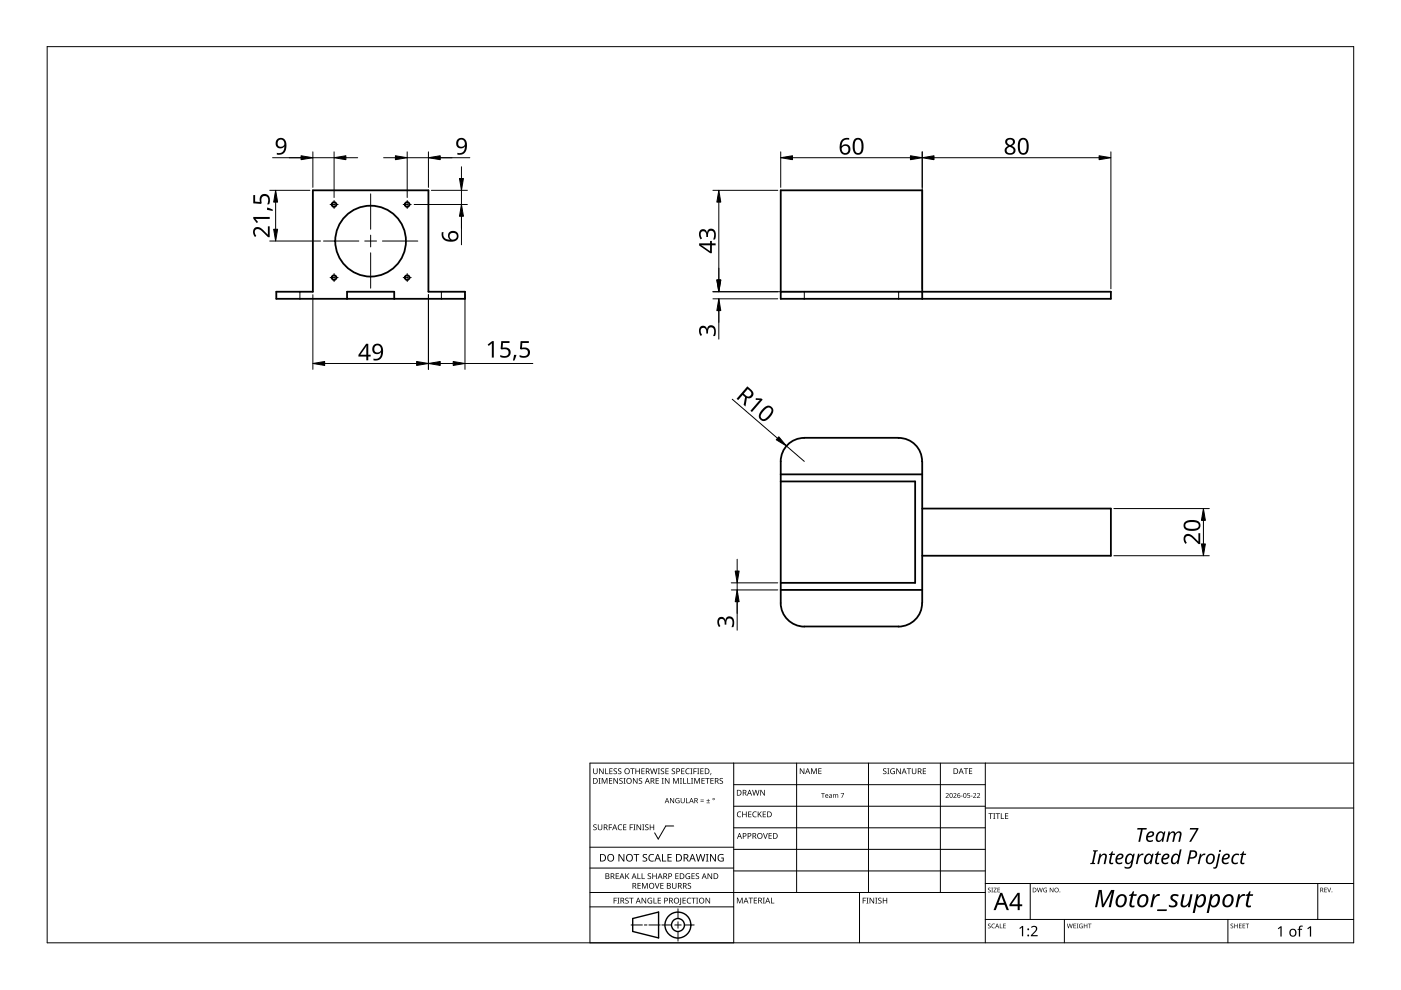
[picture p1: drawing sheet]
<svg xmlns="http://www.w3.org/2000/svg" width="297mm" height="210mm" viewBox="0 0 297 210" stroke-linecap="round" stroke-linejoin="round" font-family="sans-serif">
<path d="M63.6 61.9v1.5M93.6 61.9v1.5M170.5 61.9v1.5M190.5 61.9v1.5" fill="none" stroke="#000" stroke-width=".21"/>
<g fill="none" stroke="#000" stroke-width=".38">
<path d="M66.3 40.4h24.5v21.5h7.8v1.5h-40v-1.5h7.7zM73.6 63.4v-1.5h10v1.5M165.5 61.9h70v1.5h-70v-23h30v23M170.5 92.9a5 5 0 0 0-5 4.9v30.1a5 5 0 0 0 5 5l20-.1M190.5 92.9a4.9 4.9 0 0 1 5 4.9M190.5 92.8h-20M195.5 97.8v30M165.5 102.1h28.5v21.5h-28.5M165.5 100.6h30M195.5 107.8h40v10h-40M165.5 125.1h30M195.5 127.9a5 5 0 0 1-5 5"/>
<circle cx="70.8" cy="58.9" r=".5"/>
<circle cx="70.8" cy="43.4" r=".51"/>
<circle cx="78.6" cy="51.1" r="7.5"/>
<circle cx="86.3" cy="58.9" r=".5"/>
<circle cx="86.3" cy="43.4" r=".51"/>
</g>
<path d="M10 9.9h277v190h-277z" fill="none" stroke="#000" stroke-width=".21"/>
<g fill="none" stroke="#000" stroke-width=".21">
<path d="M125.1 179.6h30.5M142.8 175.1h-1.6l-1.6 2.8-.8-1.3M155.6 166.4h53.3M155.6 161.8v38.1h-30.5v-38.1h161.9M168.9 161.8v27.4M184.1 161.8v27.4M199.4 161.8v27.4M208.9 170.9h-53.3M208.9 175.5h-53.3M208.9 161.8v38.1M287 171.3h-78.1M125.1 192.3h30.5"/>
<path d="M125.1 189.2h83.8M133.8 196.1h2.4M136.6 196.1h.6M140 196.1h-2.4M140.3 196.1h2.1M143.1 196.1h1.3M143.7 195.4v1.4M143.7 197.5v2M143.7 192.7v2M147.2 196.1h-2.1M155.6 180.1h53.3M155.6 184h-30.5"/>
<path d="M182.2 189.2v10.7M208.9 184.7h-53.3M218.4 187.3v7.6M225.7 194.9v5M260.3 194.9v5M279.4 187.3v7.6M287 194.9h-78.1M287 187.3h-78.1"/>
</g>
<g fill="#000">
<path d="M125.8 174.9l.5-.1h.2l-.1 .2a.25 .25 0 0 0-.3-.1 .25 .25 0 0 0 0 .4 .42 .42 0 0 1 .4 .5 .42 .42 0 0 1-.7 .2v-.1a.27 .27 0 0 0 .5 0 .27 .27 0 0 0-.1-.4l-.4-.2zM125.8 162.9h.1v.8a.32 .32 0 0 0 .3 .3 .32 .32 0 0 0 .3-.3v-.8h.2v.8a.47 .47 0 0 1-.5 .4 .47 .47 0 0 1-.4-.4zM126.9 165h.4l-.1 .1v1l.1 .1h-.4l.1-.1v-1zM126.8 174.8h.1v.8a.32 .32 0 0 0 .3 .3 .32 .32 0 0 0 .3-.3v-.8h.2v.8a.47 .47 0 0 1-.5 .4 .47 .47 0 0 1-.4-.4zM127 162.9h.2l.6 1v-1h.2v1.2h-.2l-.7-1 .1 1h-.2zM127.6 165h.2l.4 1 .4-1h.2v1.2h-.2v-1.1l-.4 1.1h-.1l-.4-1.1v1.1h-.1zM128.3 162.9h.2v1.1h.5v.1h-.7zM129.1 174.8h.7v.1h-.6v.5h.5v.1h-.5v.5h-.1zM129.1 165h.7v.1h-.5v.4h.5v.1h-.5v.4h.5v.2h-.7zM129.2 162.9h.7v.1h-.5v.4h.4v.2h-.4v.4h.5v.1h-.7zM130.1 163l.5-.1 .2 .1v.1a.25 .25 0 0 0-.4-.1 .25 .25 0 0 0 0 .4 .42 .42 0 0 1 .4 .5 .42 .42 0 0 1-.7 .2v-.1a.27 .27 0 0 0 .5 0 .27 .27 0 0 0-.1-.4l-.4-.2zM130.1 165h.1l.7 1v-1h.1v1.2h-.2l-.6-1v1h-.1z"/>
<path d="M131.1 175l.5-.2 .3 .1-.1 .1a.49 .49 0 0 0-.7 .4 .49 .49 0 0 0 .8 .4 .57 .57 0 0 1-.8 0 .57 .57 0 0 1 0-.8zM131.1 163l.4-.1 .2 .1v.1a.25 .25 0 0 0-.4-.1 .25 .25 0 0 0 0 .4 .42 .42 0 0 1 .4 .5 .42 .42 0 0 1-.6 .2v-.1a.27 .27 0 0 0 .4 0 .27 .27 0 0 0-.1-.4l-.3-.2zM131.4 165.1l.4-.2 .2 .1v.1a.25 .25 0 0 0-.4-.1 .25 .25 0 0 0 0 .4l.4 .2v.4l-.4 .2-.3-.1 .1-.1a.27 .27 0 0 0 .4 .1 .27 .27 0 0 0-.1-.4l-.4-.3zM132.2 165h.4l-.1 .1v1l.1 .1h-.4l.1-.1v-1zM132.1 174.8h.7v.1h-.5v.4h.5v.1h-.5v.5h.5v.1h-.7zM133.5 174.8h.7v.1h-.5v.5h.5v.1h-.5v.5h-.2zM133.6 162.9h.9v.1h-.3v1.1h-.2v-1.1h-.4zM134.3 174.8h.4l-.1 .1v1l.1 .1h-.4l.1-.1v-1zM134.2 165h.2l.6 1v-1h.2v1.2h-.2l-.7-1v1h-.1zM134.7 162.9h.2v.5h.6v-.5h.2v1.2h-.2v-.5h-.6v.5h-.2zM135 174.8h.1l.7 1v-1h.1v1.2h-.2l-.6-1v1h-.1zM135.5 165.1l.4-.2 .2 .1v.1a.25 .25 0 0 0-.4-.1 .25 .25 0 0 0 0 .4l.4 .2v.4l-.4 .2-.3-.1 .1-.1a.27 .27 0 0 0 .4 .1 .27 .27 0 0 0-.1-.4l-.3-.3z"/>
<path d="M136.2 174.8h.4l-.1 .1v1l.1 .1h-.4l.1-.1v-1zM136 162.9h.7v.1h-.6v.4h.5v.2h-.5v.4h.6v.1h-.7zM136.8 174.9l.4-.1h.3l-.1 .2a.25 .25 0 0 0-.3-.1 .25 .25 0 0 0 0 .4 .42 .42 0 0 1 .4 .5 .42 .42 0 0 1-.7 .2v-.1a.27 .27 0 0 0 .5 0 .27 .27 0 0 0-.1-.4l-.4-.2zM137.8 174.8h.1v.5h.6v-.5h.2v1.2h-.2v-.6h-.6v.6h-.1zM137.8 162.9h.2l.3 1 .2-1h.2l.3 1 .2-1h.2l-.3 1.2h-.2l-.3-1-.3 1h-.1zM139 165h.7v.1h-.5v.4h.5v.1h-.5v.4h.5v.2h-.7zM139.5 162.9h.4l-.1 .1v1l.1 .1h-.4l.1-.1v-1zM140.3 165h.4l-.1 .1v1l.1 .1h-.4l.1-.1v-1zM140.1 163l.5-.1 .2 .1v.1a.25 .25 0 0 0-.4-.1 .25 .25 0 0 0 0 .4 .42 .42 0 0 1 .4 .5 .42 .42 0 0 1-.7 .2l.1-.1a.27 .27 0 0 0 .4 0 .27 .27 0 0 0-.1-.4l-.4-.2zM141.1 162.9h.7v.1h-.6v.4h.5v.2h-.5v.4h.6v.1h-.7zM141 165h.1l.7 1v-1h.1v1.2h-.1l-.7-1v1h-.1zM142.1 169.2h.1l.6 .9v-.9h.1v1.1h-.1l-.6-.9v.9h-.1z"/>
<path d="M142.5 163l.4-.1 .2 .1v.1a.25 .25 0 0 0-.4-.1 .25 .25 0 0 0 0 .4 .42 .42 0 0 1 .4 .5 .42 .42 0 0 1-.6 .2v-.1a.27 .27 0 0 0 .4 0 .27 .27 0 0 0-.1-.4l-.4-.2zM142.7 165h.2l.4 1 .4-1h.2v1.2h-.1v-1.1l-.4 1.1h-.2l-.4-1.1v1.1h-.1zM143.3 169.3l.5-.1 .3 .1-.1 .1a.45 .45 0 0 0-.7 .3 .45 .45 0 0 0 .6 .5v-.4h-.2v-.1h.4v.6a.6 .6 0 0 1-.8-.2 .6 .6 0 0 1 0-.8zM144.2 165h.4l-.2 .1v1l.2 .1h-.4l.1-.1v-1zM144.8 165h.2v1h.5v.2h-.7zM144.4 162.9h.7v.1h-.5v.4h.5v.2h-.5v.4h.5v.1h-.7zM144.3 169.2h.2v.7a.28 .28 0 0 0 .2 .3 .28 .28 0 0 0 .3-.3v-.7h.2v.7a.42 .42 0 0 1-.5 .4 .42 .42 0 0 1-.4-.4zM145.5 169.2h.1v1h.5v.1h-.6zM145.7 165h.2v1h.5v.2h-.7zM145.5 163.1l.3-.2 .4 .1v.1l-.3-.1a.49 .49 0 0 0-.4 .7 .49 .49 0 0 0 .7 .3 .57 .57 0 0 1-.8-.1 .57 .57 0 0 1 0-.8zM146.4 162.9h.4l-.1 .1v1l.1 .1h-.4l.1-.1v-1zM146.5 165h.5l-.2 .1v1l.2 .1h-.5l.2-.1v-1z"/>
<path d="M147 162.9h.7v.1h-.5v.5h.5v.1h-.5v.5h-.2zM147.2 165h.2l.4 1 .4-1h.2v1.2h-.2l.1-1.1-.5 1.1h-.1l-.4-1.1v1.1h-.1zM147.8 162.9h.5l-.2 .1v1l.2 .1h-.5l.2-.1v-1zM148.5 169.9h.7v.1h-.7zM148.5 169.5h.7v.2h-.7zM148.5 162.9h.7v.1h-.6v.4h.5v.2h-.5v.4h.6v.1h-.7zM148.7 165h.7v.1h-.5v.4h.5v.1h-.5v.4h.5v.2h-.7zM149.8 170.2h.7v.1h-.7zM149.5 165h.9v.1h-.3v1.1h-.2v-1.1h-.4zM150.1 169.4l.1 .3h.3l-.3 .1v.3l-.1-.3h-.3l.3-.1zM150.7 163.9h.1l-.2 .4zM150.6 165h.7v.1h-.5v.4h.5v.1h-.5v.4h.5v.2h-.7z"/>
<path d="M152.6 165.1l.4-.2 .3 .1-.1 .1a.25 .25 0 0 0-.4-.1 .25 .25 0 0 0 0 .4l.4 .2 .1 .4-.4 .2-.4-.1 .1-.1a.27 .27 0 0 0 .5 .1 .27 .27 0 0 0-.1-.4l-.4-.3zM156.4 172.2l.4-.2 .4 .1-.1 .1a.49 .49 0 0 0-.7 .5 .49 .49 0 0 0 .7 .4 .57 .57 0 0 1-.8 0 .57 .57 0 0 1 0-.8zM157.4 172.1h.1v.5h.7v-.5h.1v1.2h-.1v-.6h-.7v.6h-.1zM158.6 172.1h.7v.1h-.5v.4h.5v.1h-.5v.4h.5v.2h-.7zM159.7 172.2l.3-.2 .4 .1v.1h-.3a.49 .49 0 0 0-.4 .6 .49 .49 0 0 0 .7 .3 .57 .57 0 0 1-.8 0 .57 .57 0 0 1 0-.8zM159.5 167.5h.1l.3 1 .3-1h.1l.3 1 .3-1h.1l-.3 1.2h-.2l-.3-1.1-.2 1.1h-.2zM160.7 172.1h.1v.6l.5-.6h.2l-.5 .5 .5 .7h-.1l-.5-.6-.1 .6h-.1zM161.8 176.6h.1l.4 1.1 .3-1.1h.2l-.4 1.2h-.2zM161.2 167.5h.2l.6 1v-1h.2v1.2h-.2l-.7-1v1h-.1zM161.7 172.1h.7v.1h-.5v.4h.5v.1h-.5v.4h.5v.2h-.7zM163 176.6h.6v.2h-.5v.3h.5v.2h-.5v.4h.5v.1h-.6zM169.6 162.9h.2l.6 1v-1h.1v1.2h-.1l-.7-1v1h-.1z"/>
<path d="M172 162.9h.2l.4 1 .3-1h.3v1.2h-.2v-1l-.4 1h-.1l-.4-1.1v1.1h-.1zM173.5 162.9h.7v.1h-.5v.4h.4v.1h-.4v.5h.5v.1h-.7zM174.1 168.1h.8v.2h-.3l-.1 .9h-.1v-.9h-.3zM176.6 168.4l.6 .1a.28 .28 0 0 1 .3-.1 .28 .28 0 0 1 .2 .3v.5h-.1v-.5a.19 .19 0 0 0-.2-.2 .19 .19 0 0 0-.2 .2v.5h-.1v-.5a.19 .19 0 0 0-.2-.2 .19 .19 0 0 0-.2 .3v.4h-.1zM178.3 168.1h.6l-.4 1.1h-.1l.4-.9h-.5zM187.3 163l.4-.1 .2 .1v.1a.25 .25 0 0 0-.4-.1 .25 .25 0 0 0 0 .4 .42 .42 0 0 1 .4 .5 .42 .42 0 0 1-.6 .2v-.1a.27 .27 0 0 0 .4 0 .27 .27 0 0 0-.1-.4l-.3-.2zM188.1 162.9h.5l-.2 .1v1l.2 .1h-.5l.2-.1v-1zM188.9 163.1l.5-.2 .3 .1v.1a.5 .5 0 0 0-.8 .4 .5 .5 0 0 0 .7 .5v-.4h-.3v-.1h.4v.6a.66 .66 0 0 1-.8-.1 .66 .66 0 0 1 0-.9zM190 162.9h.2l.7 1-.1-1h.2v1.2h-.2l-.6-1v1h-.2zM192.3 162.9h.9v.1h-.4v1.1h-.2v-1.1h-.3zM193.3 162.9h.2v.8a.32 .32 0 0 0 .3 .3 .32 .32 0 0 0 .3-.3v-.8h.2v.8a.47 .47 0 0 1-.5 .4 .47 .47 0 0 1-.5-.4zM195.7 162.9h.6v.1h-.5v.4h.5v.2h-.5v.4h.5v.1h-.6z"/>
<path d="M200.5 168.3a.37 .37 0 0 1 .6 0 .37 .37 0 0 1-.2 .5l-.3 .3h.6v.1h-.7l.3-.4a.27 .27 0 0 0 .2-.4 .27 .27 0 0 0-.4-.1zM202.1 168.3a.37 .37 0 0 1 .6 0 .37 .37 0 0 1-.2 .5l-.2 .3h.5v.1h-.7l.3-.4a.27 .27 0 0 0 .3-.4 .27 .27 0 0 0-.5-.1zM203.7 168.7h.4v.1h-.4zM204.4 162.9h.9v.1h-.4v1.1h-.2v-1.1h-.3zM205.1 168.1h.5v.2h-.4v.3a.34 .34 0 0 1 .5 .1 .34 .34 0 0 1-.2 .5 .34 .34 0 0 1-.4-.2 .29 .29 0 0 0 .4 .1 .29 .29 0 0 0 0-.5 .29 .29 0 0 0-.4 0zM205.8 168.7h.4v.1h-.4zM205.4 162.9h.7v.1h-.5v.4h.5v.1h-.5v.5h.5v.1h-.7zM206.3 168.3a.37 .37 0 0 1 .6 0 .37 .37 0 0 1-.2 .5l-.2 .3h.5v.1h-.7l.3-.4a.27 .27 0 0 0 .3-.4 .27 .27 0 0 0-.5-.1zM207.1 168.3a.37 .37 0 0 1 .6 0 .37 .37 0 0 1-.2 .5l-.2 .3h.5v.1h-.7l.3-.4a.27 .27 0 0 0 .3-.4 .27 .27 0 0 0-.5-.1zM209.6 172.4h.9v.2h-.4v1h-.1v-1h-.4zM210.6 172.4h.4l-.1 .1v1l.1 .1h-.4l.1-.1v-1zM211.1 172.4h.9v.2h-.4v1h-.1v-1h-.4z"/>
<path d="M212.2 172.4h.2v1.1h.5v.1h-.7zM213.1 172.4h.7v.2h-.6v.3h.5v.2h-.5v.4h.6v.1h-.7zM241.2 175.6h1.9v.3h-.8l-.6 2.6h-.3l.5-2.6h-.8zM247.7 176.3h.3v.4l.5-.4h.4l.3 .4a.66 .66 0 0 1 .9-.4 .66 .66 0 0 1 .4 .8l-.3 1.4h-.4l.3-1.4a.41 .41 0 0 0-.2-.6 .41 .41 0 0 0-.5 .4l-.5 1.6h-.4l.3-1.4a.39 .39 0 0 0-.1-.6 .39 .39 0 0 0-.6 .3l-.5 1.7h-.3zM252.3 175.6h1.8l-1.6 2.9h-.4l1.6-2.6h-1.5zM130.1 190.3h.7v.2h-.5v.4h.4v.1h-.4v.6h-.2zM130.5 185.2h.7v.1h-.5v.4h.5v.1h-.5v.4h.5v.2h-.7zM130.9 190.3h.4l-.1 .2v.9l.1 .2h-.4l.1-.2v-.9zM131.1 181.1h.3l.8 1.3v-1.3h.2v1.6h-.3l-.8-1.4v1.4h-.2zM132.6 190.5l.4-.2 .3 .1-.1 .1a.25 .25 0 0 0-.4-.1 .25 .25 0 0 0 0 .4 .4 .4 0 0 1 .5 .3 .4 .4 0 0 1-.3 .5 .4 .4 0 0 1-.5-.2h.1a.27 .27 0 0 0 .5 .1 .27 .27 0 0 0-.1-.5l-.4-.2zM132.6 185.2h.1v.6l.6-.6h.1l-.4 .5 .5 .7h-.2l-.5-.6-.1 .6h-.1zM133.4 190.3h.9v.2h-.4v1.1h-.1v-1.1h-.4z"/>
<path d="M134.3 181.1h1.2v.2h-.5v1.4h-.2v-1.4h-.5zM135.2 185.2h.1v1h.5v.2h-.6zM135.2 187.2h.6v.1h-.5v.4h.5v.2h-.5v.4h.5v.1h-.6zM136 185.2h.2v1h.5v.2h-.7zM136.1 187.2h.2l.4 1 .4-1h.2v1.2h-.1v-1l-.4 1h-.2l-.4-1 .1 1h-.2zM136 190.3h.2l.7 1.1-.1-1.1h.2v1.3h-.2l-.6-1v1h-.2zM136.3 181.2l.4-.1h.5l-.2 .2a.33 .33 0 0 0-.5 .1 .33 .33 0 0 0 .4 .4 .49 .49 0 0 1 .3 .7 .49 .49 0 0 1-.8 .2l-.2-.1v-.2l.3 .1a.35 .35 0 0 0 .5-.2 .35 .35 0 0 0-.4-.4l-.3-.3zM137.4 190.5l.6-.2 .3 .1-.1 .1a.5 .5 0 0 0-.8 .4 .5 .5 0 0 0 .7 .5v-.3h-.3v-.2h.5v.6a.66 .66 0 0 1-.9-.1 .66 .66 0 0 1 0-.9zM137.4 185.3l.4-.2 .2 .1v.1a.25 .25 0 0 0-.4-.1 .25 .25 0 0 0 0 .4 .42 .42 0 0 1 .4 .6 .42 .42 0 0 1-.6 .2v-.2a.27 .27 0 0 0 .4 .1 .27 .27 0 0 0-.1-.4l-.3-.3zM137.7 181.3l.4-.2h.6l-.1 .2-.4-.1a.64 .64 0 0 0-.5 .9 .64 .64 0 0 0 .9 .3v.2a.83 .83 0 0 1-1-.3 .83 .83 0 0 1 .1-1zM138.6 190.3h.1v1.1h.5v.2h-.6zM138.8 187.2h.2l.3 1.1 .4-1.1h.1l-.4 1.2h-.1z"/>
<path d="M138.3 185.2h.2v.5h.6v-.5h.1v1.2h-.1v-.6h-.6v.6h-.2zM139.5 190.3h.6v.2h-.5v.4h.5v.1h-.5v.4h.5v.2h-.6zM140.4 181.1h.2v1.4h.7v.2h-.9zM140 187.2h.7v.1h-.5v.4h.5v.2h-.5v.4h.5v.1h-.7zM141.5 181.1h.9v.2h-.7v.4h.7v.2h-.7v.6h.7v.2h-.9zM142.5 187.2h.1v.8a.32 .32 0 0 0 .4 .3 .32 .32 0 0 0 .3-.3v-.8h.1v.8a.47 .47 0 0 1-.4 .4 .47 .47 0 0 1-.5-.4zM143.2 185.2h.7v.1h-.6v.4h.5v.1h-.5v.4h.6v.2h-.7zM144.2 190.3h.2v1.3l-.1 .2-.3 .1v-.2l.2-.1zM144.7 190.3h.7v.2h-.5v.4h.5v.1h-.5v.4h.5v.2h-.7zM145.5 185.3l.4-.2 .4 .1-.1 .1a.5 .5 0 0 0-.7 .4 .5 .5 0 0 0 .7 .5v-.3h-.3v-.2h.4v.6a.66 .66 0 0 1-.9-.1 .66 .66 0 0 1 .1-.9zM145.8 190.5l.3-.2 .4 .1v.1h-.3a.49 .49 0 0 0-.4 .6 .49 .49 0 0 0 .7 .3 .57 .57 0 0 1-.8 0 .57 .57 0 0 1 0-.8zM145.9 187.3l.4-.1 .2 .1v.1a.25 .25 0 0 0-.4-.1 .25 .25 0 0 0 0 .4l.4 .2v.3l-.4 .2h-.3l.1-.1a.27 .27 0 0 0 .4 0 .27 .27 0 0 0-.1-.4l-.4-.2z"/>
<path d="M146.6 190.3h.9v.2h-.4v1.1h-.1v-1.1h-.4zM146.6 185.2h.7v.1h-.5v.4h.5v.1h-.5v.4h.5v.2h-.7zM147.6 190.3h.4l-.1 .2v.9l.1 .2h-.4l.1-.2v-.9zM147.6 185.3l.4-.2 .2 .1v.1a.25 .25 0 0 0-.4-.1 .25 .25 0 0 0 0 .4 .42 .42 0 0 1 .4 .6 .42 .42 0 0 1-.7 .2l.1-.2a.27 .27 0 0 0 .4 .1 .27 .27 0 0 0-.1-.4l-.4-.3zM147.5 181.1h.2l.4 1.3 .3-1.3h.2l.4 1.3 .3-1.3h.2l-.4 1.6h-.2l-.4-1.4-.3 1.4h-.2zM149.7 181.1h.5l-.2 .1v1.3l.2 .2h-.5l.1-.2v-1.3zM149.6 190.3h.2l.6 1.1v-1.1h.2v1.3h-.2l-.7-1v1h-.1zM150 185.2h.2l.6 1v-1h.2v1.2h-.2l-.6-1v1h-.2zM150.5 181.1h.3l.8 1.3v-1.3h.2v1.6h-.2l-.9-1.4v1.4h-.2zM152.4 181.3l.7-.2h.3l-.1 .2a.65 .65 0 0 0-1 .5 .65 .65 0 0 0 .9 .7v-.5h-.3v-.2h.5v.8a.86 .86 0 0 1-1.1-.2 .86 .86 0 0 1 .1-1.1zM156.2 190.3h.3l.3 1 .4-1h.3v1.2h-.2v-1l-.4 1h-.1l-.4-1v1h-.2zM158.7 190.3h.9v.2h-.3v1h-.2v-1h-.4z"/>
<path d="M159.8 190.3h.7v.2h-.5v.3h.5v.2h-.5v.4h.5v.1h-.7zM161.7 190.3h.5l-.2 .2v.9l.2 .1h-.5l.2-.1v-.9zM163.5 190.3h.1v1.1h.6v.1h-.7zM182.9 190.3h.7v.2h-.5v.4h.5v.1h-.5v.6h-.2zM183.7 190.3h.4l-.1 .2v.9l.1 .2h-.4l.1-.2v-.9zM184.4 190.3h.1l.7 1v-1h.1v1.3h-.1l-.7-1v1h-.1zM185.6 190.3h.4l-.1 .2v.9l.1 .2h-.4l.1-.2v-.9zM186.2 190.5l.5-.2 .2 .1v.1a.25 .25 0 0 0-.4-.1 .25 .25 0 0 0 0 .4l.4 .2v.4l-.4 .2-.3-.1v-.1a.27 .27 0 0 0 .5 .1 .27 .27 0 0 0-.1-.5l-.4-.2zM187.2 190.3h.1v.6h.6v-.6h.2v1.3h-.2v-.6h-.6v.6h-.1zM209.5 188.3l.3-.1 .2 .2a.24 .24 0 0 0-.3-.1 .24 .24 0 0 0-.1 .3 .24 .24 0 0 0 .3 .1l.2 .2-.1 .2-.4 .1-.2-.2a.23 .23 0 0 0 .4 .2 .23 .23 0 0 0 0-.4l-.3-.2zM209.5 195.9l.3-.1 .2 .2a.24 .24 0 0 0-.3-.1 .24 .24 0 0 0-.1 .3 .24 .24 0 0 0 .3 .1 .31 .31 0 0 1 0 .5 .31 .31 0 0 1-.5-.1 .23 .23 0 0 0 .4 .1 .23 .23 0 0 0 0-.4l-.3-.2zM210.2 188.2h.3l-.1 .1 .1 .9h-.3l.1-.1z"/>
<path d="M210.3 196l.4-.2 .2 .1v.1a.39 .39 0 0 0-.6 .3 .39 .39 0 0 0 .6 .4 .46 .46 0 0 1-.7-.1 .46 .46 0 0 1 .1-.6zM210.7 188.2h.6l-.5 .9h.5v.1h-.7l.5-.9h-.4zM212 195.8h.1v.9l.4 .1h-.5zM211.5 188.2h.5l-.4 .1v.3h.4l-.4 .1v.4l.4 .1h-.5zM212.7 195.8h.5l-.4 .1v.3h.4l-.4 .2v.3l.4 .1h-.5zM216.1 196.8l.6-.5h.2v2.2h-.2v-1.9l-.4 .4zM218.6 196.5a.76 .76 0 0 1 1.2 0 .76 .76 0 0 1-.3 1.2l-.6 .6h1.1v.2h-1.4v-.2l.7-.8a.52 .52 0 0 0 .3-.8 .52 .52 0 0 0-.9 0zM219.8 188.2h.2l.2 .8 .2-.8h.1l.3 .8 .2-.8h.1l-.3 1h-.1l-.2-.8-.3 .8h-.1zM221.3 188.3h.7h-.1a.4 .4 0 0 0-.6 .4 .4 .4 0 0 0 .6 .4v-.3l-.2-.1h.3v.5a.53 .53 0 0 1-.7-.2 .53 .53 0 0 1 0-.7zM222.6 188.2h.1l.5 .8v-.8h.1v1h-.1l-.5-.8v.8h-.1zM226.2 195.8h.1l.2 .9 .3-.9h.1l.2 .9 .2-.9h.1l-.2 1h-.1l-.3-.8-.2 .8h-.1zM227.6 195.8h.5l-.4 .1v.3h.4l-.4 .2v.3l.4 .1h-.5z"/>
<path d="M228.3 195.8h.3l-.1 .1 .1 .9h-.3l.1-.1zM228.9 196l.7-.1-.2 .1a.4 .4 0 0 0-.5 .3 .4 .4 0 0 0 .5 .4v-.3l-.2-.1h.4v.5a.53 .53 0 0 1-.7-.1 .53 .53 0 0 1 0-.7zM229.8 195.8h.1v.4h.5v-.4h.1v1h-.1v-.4h-.5v.4h-.1zM230.7 195.8h.7l-.3 .1v.9h-.1v-.9zM231.8 180.3h1l-.1 .2-.3 .1-.5 2.3 .3 .1v.2h-1.1l.1-.2 .3-.1 .5-2.3-.3-.1zM232.9 188.7h.7l.4 3 1.6-3h.7l-.8 3.6h-.4l.7-3.2-1.8 3.2h-.4l-.4-3.2-.6 3.2h-.4zM233.1 181h.3v.4a.67 .67 0 0 1 .8-.4 .67 .67 0 0 1 .4 .9l-.2 1.3h-.4l.3-1.4a.4 .4 0 0 0-.2-.6 .4 .4 0 0 0-.6 .3l-.5 1.7h-.3zM235.1 181.1l.4-.1 .3-.5h.2l-.1 .5h.5v.3h-.6l-.3 1.2a.27 .27 0 0 0 0 .3 .27 .27 0 0 0 .2 .2l.3-.1a.41 .41 0 0 1-.6 .3l-.2-.4 .2-1.5h-.3zM239.4 189.7l.5-.2 .3-.5h.3l-.2 .6h.7l-.1 .3h-.6l-.4 1.5a.39 .39 0 0 0 .1 .6 .39 .39 0 0 0 .5 0v.3l-.2 .1a.66 .66 0 0 1-.7-.2 .66 .66 0 0 1-.1-.8l.3-1.5h-.4zM241.3 181h.3v.4l.4-.4h.5l-.1 .3-.5 .1-.3 .3-.4 1.5h-.4zM244.9 181.1l.3-.1 .3-.5h.2l-.1 .5h.5v.3h-.6l-.2 1.2a.27 .27 0 0 0-.1 .3 .27 .27 0 0 0 .3 .2l.3-.1a.41 .41 0 0 1-.7 .3l-.2-.4 .3-1.5h-.4zM244.5 189.6h.3v.5l.6-.5h.5l-.1 .4h-.4a1.37 1.37 0 0 0-.8 1.1l-.3 1.2h-.4z"/>
<path d="M248.4 189.8a1.49 1.49 0 0 1 1.5-.1l-.1 .4-.3-.1a.47 .47 0 0 0-.7-.1 .47 .47 0 0 0-.1 .7 .93 .93 0 0 1 .9 .7 .93 .93 0 0 1-.4 1l-.6 .1-.6-.1-.2-.1v-.4a.81 .81 0 0 0 1.4-.2l-.1-.3-.5-.3a.75 .75 0 0 1-.2-1.2zM250.7 189.6h.5l-.4 1.7a.5 .5 0 0 0 .2 .8 .5 .5 0 0 0 .7-.4l.4-.7 .3-1.4h.4l-.6 2.7h-.3v-.5a.84 .84 0 0 1-1.1 .6 .84 .84 0 0 1-.4-1.1zM254.4 181h.3v.4l.4-.4h.5l-.1 .3-.5 .1-.3 .3-.4 1.5h-.4zM258.3 181h.4l-.5 2.5a.67 .67 0 0 1-.7 .7l-.3-.1v-.3l.4 .1 .2-.2zM260.9 195.9l.4-.1 .1 .2a.24 .24 0 0 0-.3-.1 .24 .24 0 0 0-.1 .3 .24 .24 0 0 0 .4 .1 .31 .31 0 0 1 0 .5 .31 .31 0 0 1-.5-.1 .23 .23 0 0 0 .3 .1 .23 .23 0 0 0 .1-.4l-.4-.2zM261.5 181.3a1.12 1.12 0 0 1 1.3-.2l-.1 .3a.9 .9 0 0 0-1.2 .4 .9 .9 0 0 0 .3 1.1l.6-.1v.3l-.5 .1a1.08 1.08 0 0 1-.9-.8 1.08 1.08 0 0 1 .5-1.1zM261.7 195.8h.1v.4h.5v-.4h.1v1h-.1v-.4h-.5v.4h-.1zM262.7 195.8h.5l-.4 .1v.3h.4l-.4 .2v.3l.4 .1h-.5zM262.9 181.1l.4-.1 .3-.5h.2l-.1 .5h.5v.3h-.6l-.2 1.2a.32 .32 0 0 0 0 .4 .32 .32 0 0 0 .4 0 .41 .41 0 0 1-.6 .3l-.2-.4 .2-1.5h-.3zM262.5 189.6h.4v.5l.5-.5h.6l-.1 .4h-.5a1.37 1.37 0 0 0-.7 1.1l-.3 1.2h-.5zM263.5 195.8h.5l-.4 .1v.3h.4l-.4 .2v.3l.4 .1h-.5zM264.1 195.8h.7l-.3 .1v.9h-.1v-.9z"/>
<path d="M264.1 189.7l.5-.2 .3-.5h.3l-.2 .6h.7l-.1 .3h-.7l-.3 1.5a.39 .39 0 0 0 .1 .6 .39 .39 0 0 0 .5 0v.3l-.2 .1a.66 .66 0 0 1-.7-.2 .66 .66 0 0 1-.1-.8l.3-1.5h-.4zM270.9 196.9l.6-.5h.2v2.2h-.2v-1.9l-.4 .3zM275.5 196.4l.7-.1v.2h-.4l-.1 .2-.1 .2h.5v.2h-.5v1.5h-.2v-1.5h-.3l.3-.2zM277.2 196.9l.6-.5h.2v2.2h-.3v-1.9l-.4 .3zM280.8 188.2h.5l-.4 .1v.3h.4l-.4 .1v.4l.4 .1h-.5zM281.4 188.2h.1l.3 .8 .3-.8h.1l-.3 1h-.1z"/>
<path d="M125.8 165h.3a.54 .54 0 0 1 .6 .6 .56 .56 0 0 1-.6 .6h-.3zM125.9 165.1v.9h.2a.43 .43 0 0 0 .5-.4 .41 .41 0 0 0-.5-.5z"/>
<path d="M128 174.8h.3a.35 .35 0 0 1 .5 .2 .35 .35 0 0 1-.3 .5l.4 .5h-.2l-.3-.5h-.2v.5h-.2zM128.2 174.9v.5h.1a.23 .23 0 0 0 .3-.2 .23 .23 0 0 0-.3-.3z"/>
<path d="M130.3 174.8h.1l.5 1.2h-.2l-.1-.4h-.5l-.2 .4h-.1zM130.3 175l-.2 .5h.4z"/>
<path d="M132.3 163.5a.61 .61 0 0 1 1.2 0 .61 .61 0 0 1-1.2 0zM132.7 163.1l-.1 .4a.45 .45 0 0 0 .5 .4 .45 .45 0 0 0 .3-.5 .45 .45 0 0 0-.5-.4z"/>
<path d="M132.7 165.6a.61 .61 0 0 1 1.2 0 .61 .61 0 0 1-1.2 0zM133.1 165.2a.47 .47 0 0 0-.1 .7 .47 .47 0 0 0 .7-.1 .45 .45 0 0 0 0-.6 .45 .45 0 0 0-.6 0z"/>
<path d="M136.9 162.9h.4a.35 .35 0 0 1 .4 .3 .35 .35 0 0 1-.2 .4l.3 .5h-.2l-.3-.5h-.2v.5h-.2zM137.1 163v.5h.2a.23 .23 0 0 0 .3-.2 .23 .23 0 0 0-.3-.3z"/>
<path d="M137.2 165h.1l.5 1.2h-.2l-.1-.4h-.5l-.1 .4h-.2zM137.2 165.1l-.2 .6h.4z"/>
<path d="M138 165h.3a.35 .35 0 0 1 .4 .2 .35 .35 0 0 1-.2 .4l.3 .6h-.2l-.3-.5h-.2v.5h-.1zM138.1 165.1v.4h.2a.23 .23 0 0 0 .3-.2 .23 .23 0 0 0-.3-.2z"/>
<path d="M141.4 169.2h.1l.4 1.1h-.1l-.2-.3h-.4l-.1 .3h-.2zM141.4 169.3l-.2 .5h.4z"/>
<path d="M143.4 162.9h.3a.41 .41 0 0 1 .5 .5 .41 .41 0 0 1-.6 .3v.4h-.2zM143.6 163v.5a.29 .29 0 0 0 .4-.2 .29 .29 0 0 0-.4-.3z"/>
<path d="M146.5 169.2h.2l.4 1.1h-.2l-.1-.3h-.4l-.2 .3h-.1zM146.6 169.3l-.2 .5h.4z"/>
<path d="M147.2 169.2h.3a.31 .31 0 0 1 .4 .2 .31 .31 0 0 1-.2 .4l.3 .5h-.1l-.3-.5h-.2v.5h-.2zM147.4 169.3v.4h.1a.21 .21 0 0 0 .3-.2 .21 .21 0 0 0-.3-.2z"/>
<path d="M149.4 162.9h.4a.61 .61 0 0 1 .6 .6 .61 .61 0 0 1-.6 .6h-.4zM149.6 163v1h.2a.48 .48 0 0 0 .4-.5 .48 .48 0 0 0-.4-.5z"/>
<path d="M151.1 169.4a.24 .24 0 0 1 .4 0 .24 .24 0 0 1-.4 0zM151.2 169.4a.15 .15 0 0 0 .3 0 .15 .15 0 0 0-.3 0z"/>
<path d="M151.6 165h.3a.35 .35 0 0 1 .4 .2 .35 .35 0 0 1-.2 .4l.3 .6h-.1l-.3-.5h-.3v.5h-.1zM151.7 165.1v.4h.2a.23 .23 0 0 0 .3-.2 .23 .23 0 0 0-.3-.2z"/>
<path d="M156.7 176.6h.2l.4 1.2h-.1l-.2-.3h-.5l-.1 .3h-.2zM156.8 176.8l-.2 .5h.4z"/>
<path d="M156.2 167.5h.4a.61 .61 0 0 1 .6 .6 .61 .61 0 0 1-.6 .6h-.4zM156.4 167.6v1h.2a.49 .49 0 0 0 .4-.4 .49 .49 0 0 0-.3-.6z"/>
<path d="M157.5 167.5h.3a.35 .35 0 0 1 .4 .2 .35 .35 0 0 1-.2 .4l.3 .6h-.1l-.3-.5h-.3v.5h-.1zM157.6 167.6v.5h.2a.23 .23 0 0 0 .3-.3 .23 .23 0 0 0-.3-.2z"/>
<path d="M157.5 176.6h.3a.41 .41 0 0 1 .5 .5 .41 .41 0 0 1-.7 .3v.4h-.1zM157.6 176.8v.4a.29 .29 0 0 0 .5-.2 .29 .29 0 0 0-.5-.2z"/>
<path d="M158.5 176.6h.3a.41 .41 0 0 1 .5 .5 .41 .41 0 0 1-.6 .3v.4h-.2zM158.7 176.8v.4a.29 .29 0 0 0 .4-.2 .29 .29 0 0 0-.4-.2z"/>
<path d="M158.8 167.5h.2l.5 1.2h-.2l-.1-.4h-.5l-.2 .4h-.1zM158.9 167.6l-.2 .6h.4z"/>
<path d="M159.6 176.6h.3a.35 .35 0 0 1 .4 .3 .35 .35 0 0 1-.2 .4l.3 .5h-.2l-.3-.5h-.2v.5h-.1zM159.7 176.8v.4h.2a.23 .23 0 0 0 .3-.2 .23 .23 0 0 0-.3-.2z"/>
<path d="M160.4 177.2a.65 .65 0 0 1 1.3 0 .65 .65 0 0 1-1.3 0zM160.8 176.8l-.1 .4a.45 .45 0 0 0 .5 .4 .45 .45 0 0 0 .4-.5 .45 .45 0 0 0-.5-.4z"/>
<path d="M162.7 172.1h.3a.61 .61 0 0 1 .6 .6 .61 .61 0 0 1-.6 .6h-.3zM162.8 172.2v.9h.2a.48 .48 0 0 0 .5-.4 .48 .48 0 0 0-.5-.5z"/>
<path d="M163.9 176.6h.4a.61 .61 0 0 1 .6 .7 .61 .61 0 0 1-.7 .5h-.3zM164.1 176.8v.9h.1a.48 .48 0 0 0 .5-.4 .48 .48 0 0 0-.4-.5z"/>
<path d="M171.2 162.9h.1l.5 1.2h-.2l-.1-.4h-.5l-.1 .4h-.2zM171.2 163.1l-.1 .5h.3z"/>
<path d="M175.1 168.5h.4l.1 .3h-.5l.1 .2h.4v.1h-.5zM175.2 168.5l-.1 .2h.4l-.1-.2z"/>
<path d="M175.8 168.4l.5 .1 .1 .7-.1-.1a.26 .26 0 0 1-.4 .1 .26 .26 0 0 1-.1-.4 .26 .26 0 0 1 .3-.1h.2l-.1-.2zM175.9 168.9a.19 .19 0 0 0 .2 .2 .19 .19 0 0 0 .2-.3z"/>
<path d="M191.6 162.9h.2l.4 1.2h-.1l-.2-.4h-.4l-.2 .4h-.1zM191.7 163.1l-.2 .5h.4z"/>
<path d="M194.6 162.9h.3a.35 .35 0 0 1 .5 .2 .35 .35 0 0 1-.3 .5l.4 .5h-.2l-.3-.5h-.3v.5h-.1zM194.7 163v.5h.2a.23 .23 0 0 0 .3-.2 .23 .23 0 0 0-.3-.3z"/>
<path d="M201.4 168.2l.4-.1 .2 .3v.5l-.2 .3-.3-.1-.2-.2zM201.5 168.3l-.1 .2a.38 .38 0 0 0 .3 .5 .41 .41 0 0 0 .2-.4 .41 .41 0 0 0-.4-.3z"/>
<path d="M203.1 168.2l.4-.1-.3 .2-.1 .3a.35 .35 0 0 1 .5 .2 .35 .35 0 0 1-.4 .5 .35 .35 0 0 1-.2-.5zM203.1 168.9a.22 .22 0 0 0 .4 0 .22 .22 0 0 0-.4 0z"/>
<path d="M202.2 162.9h.3a.55 .55 0 0 1 .6 .6 .56 .56 0 0 1-.6 .6h-.3zM202.3 163v1h.2a.48 .48 0 0 0 .5-.5 .48 .48 0 0 0-.5-.5z"/>
<path d="M203.7 162.9h.2l.4 1.2h-.1l-.2-.4h-.5l-.1 .4h-.2zM203.8 163.1l-.2 .5h.4z"/>
<path d="M204.3 168.2l.4-.1 .2 .3v.5l-.2 .3-.3-.1-.1-.2zM204.4 168.3l-.1 .4a.26 .26 0 0 0 .3 .4 .26 .26 0 0 0 .2-.4l-.1-.4z"/>
<path d="M243.4 176.6a.67 .67 0 0 1 .9-.4 .67 .67 0 0 1 .3 .9l-.4 .3-.8 .1a.61 .61 0 0 0 .3 .7 .61 .61 0 0 0 .7-.1v.3a.96 .96 0 0 1-1.2-.1 .96 .96 0 0 1-.1-1.3zM243.7 176.7l-.3 .5a.66 .66 0 0 0 .9-.5l-.2-.2z"/>
<path d="M245.4 176.6l.7-.4 .6 .4 .1-.3h.3l-.5 2.2h-.3l.1-.4-.8 .4a.94 .94 0 0 1-.4-1.5zM245.8 176.7a.9 .9 0 0 0-.1 1.5 1.02 1.02 0 0 0 .5-1.6z"/>
<path d="M128.4 185.2h.3a.31 .31 0 0 1 .5 .1 .31 .31 0 0 1-.3 .4 .33 .33 0 0 1 .3 .4 .33 .33 0 0 1-.4 .3h-.4zM128.5 185.8v.4h.3a.23 .23 0 0 0 .3-.2 .23 .23 0 0 0-.3-.2zM128.5 185.3v.4h.2a.21 .21 0 0 0 .3-.2 .21 .21 0 0 0-.3-.2z"/>
<path d="M127.2 181.1h.5a.71 .71 0 0 1 .8 .8 .73 .73 0 0 1-.8 .8h-.5zM127.4 181.2v1.3h.2a.56 .56 0 0 0 .7-.6 .54 .54 0 0 0-.6-.7z"/>
<path d="M129.5 185.2h.3a.35 .35 0 0 1 .4 .2 .35 .35 0 0 1-.2 .4l.3 .6h-.1l-.3-.5h-.3v.5h-.1zM129.6 185.3v.4h.2a.23 .23 0 0 0 .3-.2 .23 .23 0 0 0-.3-.2z"/>
<path d="M128.9 181.3a.76 .76 0 0 1 1.1 .1 .76 .76 0 0 1-.1 1.1 .76 .76 0 0 1-1.1-.3v-.5zM129.1 181.4a.62 .62 0 0 0-.1 .8 .62 .62 0 0 0 .8 .2l.1-.1a.61 .61 0 0 0 0-.8 .61 .61 0 0 0-.8-.1z"/>
<path d="M131.6 190.3h.3a.35 .35 0 0 1 .4 .3 .35 .35 0 0 1-.2 .4l.3 .6h-.1l-.3-.5h-.3v.5h-.1zM131.7 190.5v.4h.2a.23 .23 0 0 0 .3-.2 .23 .23 0 0 0-.3-.2z"/>
<path d="M131.8 185.2h.1l.5 1.2h-.2l-.1-.4h-.5l-.1 .4h-.2zM131.9 185.3l-.2 .6h.4z"/>
<path d="M132.9 181.3a.76 .76 0 0 1 1.1 .1 .76 .76 0 0 1-.1 1.1 .76 .76 0 0 1-1.1-.3l-.1-.5zM133.1 181.4a.62 .62 0 0 0-.2 .8 .62 .62 0 0 0 .9 .2l.1-.1a.61 .61 0 0 0 0-.8 .61 .61 0 0 0-.8-.1z"/>
<path d="M134.1 187.2h.3a.35 .35 0 0 1 .5 .2 .35 .35 0 0 1-.3 .5l.4 .5h-.2l-.3-.5h-.2v.5h-.2zM134.3 187.3v.5h.1a.23 .23 0 0 0 .3-.2 .23 .23 0 0 0-.3-.3z"/>
<path d="M134.4 185.2h.1l.5 1.2h-.2l-.1-.4h-.5l-.1 .4h-.2zM134.4 185.3l-.2 .6h.4z"/>
<path d="M135.3 190.3h.1l.5 1.3h-.2l-.1-.4h-.5l-.2 .4h-.1zM135.3 190.5l-.2 .5h.4z"/>
<path d="M137.5 187.8a.61 .61 0 0 1 1.2 0 .61 .61 0 0 1-1.2 0zM137.9 187.4a.47 .47 0 0 0-.1 .7 .47 .47 0 0 0 .7 0v-.1a.45 .45 0 0 0 0-.5 .45 .45 0 0 0-.6-.1z"/>
<path d="M139.4 181.1h.1l.6 1.6h-.2l-.1-.5h-.7l-.2 .5h-.2zM139.4 181.3l-.2 .7h.5z"/>
<path d="M139.9 185.2h.1l.5 1.2h-.2l-.1-.4h-.5l-.1 .4h-.2zM139.9 185.3l-.1 .6h.3z"/>
<path d="M140.7 185.2h.3a.35 .35 0 0 1 .4 .2 .35 .35 0 0 1-.2 .4l.3 .6h-.2l-.2-.5h-.3v.5h-.1zM140.8 185.3v.4h.2a.23 .23 0 0 0 .3-.2 .23 .23 0 0 0-.3-.2z"/>
<path d="M141.4 187.2h.3a.31 .31 0 0 1 .5 .2 .31 .31 0 0 1-.2 .4 .33 .33 0 0 1 .2 .4 .33 .33 0 0 1-.4 .2h-.4zM141.5 187.9v.4h.3a.23 .23 0 0 0 .3-.2 .23 .23 0 0 0-.3-.2zM141.5 187.3v.4h.3a.21 .21 0 0 0 .2-.2 .21 .21 0 0 0-.3-.2z"/>
<path d="M140.8 190.3h.4a.41 .41 0 0 1 .4 .5 .41 .41 0 0 1-.6 .3v.5h-.2zM141 190.5v.5a.29 .29 0 0 0 .5-.3 .29 .29 0 0 0-.5-.2z"/>
<path d="M141.9 190.3h.3a.35 .35 0 0 1 .4 .3 .35 .35 0 0 1-.2 .4l.3 .6h-.1l-.3-.5h-.3v.5h-.1zM142 190.5v.4h.2a.23 .23 0 0 0 .3-.2 .23 .23 0 0 0-.3-.2z"/>
<path d="M141.7 185.2h.3a.41 .41 0 0 1 .5 .5 .41 .41 0 0 1-.6 .2v.5h-.2zM141.9 185.3v.5a.29 .29 0 0 0 .4-.3 .29 .29 0 0 0-.4-.2z"/>
<path d="M143.7 187.2h.4a.35 .35 0 0 1 .4 .2 .35 .35 0 0 1-.2 .5l.3 .5h-.2l-.3-.5h-.2v.5h-.2zM143.9 187.3v.5h.2a.23 .23 0 0 0 .3-.2 .23 .23 0 0 0-.3-.3z"/>
<path d="M142.8 191a.61 .61 0 0 1 1.2 0 .61 .61 0 0 1-1.2 0zM143.2 190.6a.47 .47 0 0 0-.1 .7 .47 .47 0 0 0 .7-.1 .45 .45 0 0 0-.1-.6 .45 .45 0 0 0-.5 0z"/>
<path d="M143.3 181.1h.5a.71 .71 0 0 1 .8 .8 .73 .73 0 0 1-.8 .8h-.5zM143.5 181.2v1.3h.2a.56 .56 0 0 0 .7-.6 .54 .54 0 0 0-.6-.7z"/>
<path d="M144.8 187.2h.3a.35 .35 0 0 1 .5 .2 .35 .35 0 0 1-.3 .5l.4 .5h-.2l-.3-.5h-.2v.5h-.2zM145 187.3v.5h.1a.23 .23 0 0 0 .3-.2 .23 .23 0 0 0-.3-.3z"/>
<path d="M144.1 185.2h.4a.61 .61 0 0 1 .6 .6 .61 .61 0 0 1-.6 .6h-.4zM144.3 185.3v.9h.1a.48 .48 0 0 0 .5-.4 .48 .48 0 0 0-.4-.5z"/>
<path d="M144.9 181.1h.5a.45 .45 0 0 1 .5 .3 .45 .45 0 0 1-.3 .6l.5 .7h-.3l-.3-.7h-.4v.7h-.2zM145.1 181.3v.5h.3a.3 .3 0 0 0 .3-.3 .3 .3 0 0 0-.3-.2z"/>
<path d="M146.7 181.1h.2l.6 1.6h-.2l-.2-.5h-.6l-.2 .5h-.2zM146.8 181.3l-.2 .7h.5z"/>
<path d="M148.1 191a.61 .61 0 0 1 1.2 0 .61 .61 0 0 1-1.2 0zM148.4 191a.45 .45 0 0 0 .9 0 .45 .45 0 0 0-.9 0z"/>
<path d="M149.2 185.2h.2l.5 1.2h-.2l-.2-.4h-.4l-.2 .4h-.1zM149.3 185.3l-.2 .6h.4z"/>
<path d="M151.3 185.2h.4a.61 .61 0 0 1 .6 .6 .61 .61 0 0 1-.6 .6h-.4zM151.5 185.3v.9h.1a.48 .48 0 0 0 .5-.4 .48 .48 0 0 0-.4-.5z"/>
<path d="M158.1 190.3h.1l.5 1.2h-.2l-.1-.3h-.5l-.1 .3h-.2zM158.2 190.5l-.2 .5h.4z"/>
<path d="M160.8 190.3h.3a.35 .35 0 0 1 .4 .3 .35 .35 0 0 1-.2 .4l.3 .5h-.1l-.3-.5h-.3v.5h-.1zM160.9 190.5v.4h.2a.23 .23 0 0 0 .3-.2 .23 .23 0 0 0-.3-.2z"/>
<path d="M162.7 190.3h.1l.5 1.2h-.1l-.2-.3h-.5l-.1 .3h-.2zM162.8 190.5l-.2 .5h.4z"/>
<path d="M211.4 195.8l.5 1-.3-.3h-.4l-.2 .3zM211.4 196l-.1 .4h.3z"/>
<path d="M212.1 189.3h.4l1.4 3.7h-.5l-.4-1.2h-1.5l-.4 1.2h-.4zM212.3 189.8l-.6 1.6h1.2z"/>
<path d="M215.7 189.3h.5v2.4h.5v.4h-.5v.9h-.4v-.9h-1.8v-.3zM215.8 189.8l-1.3 1.9h1.3z"/>
<path d="M219 188.2h.3a.44 .44 0 0 1 .4 .5 .45 .45 0 0 1-.5 .5h-.2zM219.1 188.3v.8l.3-.1 .2-.2v-.3z"/>
<path d="M223.5 188.7a.5 .5 0 0 1 1 0 .5 .5 0 0 1-1 0zM223.7 188.7a.36 .36 0 0 0 .7 0 .36 .36 0 0 0-.7 0z"/>
<path d="M236.9 181.3a.67 .67 0 0 1 .9-.4 .67 .67 0 0 1 .3 .9l-.4 .3-.9 .2a.61 .61 0 0 0 .4 .7 .61 .61 0 0 0 .7-.2v.3a.96 .96 0 0 1-1.3-.1 .96 .96 0 0 1 0-1.3zM237.2 181.5l-.3 .5a.66 .66 0 0 0 .9-.6l-.2-.1z"/>
<path d="M237 189.9a1.13 1.13 0 0 1 1.6-.1 1.13 1.13 0 0 1 .2 1.5 1.2 1.2 0 0 1-1.6 1 1.2 1.2 0 0 1-.5-1.9zM237.4 190.1l-.4 .7a.76 .76 0 0 0 .4 1.2 .76 .76 0 0 0 1-.8v-.6a.59 .59 0 0 0-.3-.6 .59 .59 0 0 0-.7 .1z"/>
<path d="M238.9 181.3l.8-.3 .5 .3 .1-.3h.3l-.5 2.3a1.07 1.07 0 0 1-1.7 .8v-.4l.2 .1a.74 .74 0 0 0 1.1-.4l.2-.6a.75 .75 0 0 1-1.1 .4 .75 .75 0 0 1-.2-1.1zM239.3 181.4a.9 .9 0 0 0-.1 1.5 1.09 1.09 0 0 0 .6-1.6z"/>
<path d="M242.9 181.3l.7-.3 .6 .3 .1-.3h.3l-.5 2.2h-.3l.1-.4a.75 .75 0 0 1-1.1 .4 .75 .75 0 0 1-.2-1.1zM243.3 181.4a.9 .9 0 0 0-.1 1.5 1.02 1.02 0 0 0 .5-1.6z"/>
<path d="M241.6 189.9a1.13 1.13 0 0 1 1.6-.1 1.13 1.13 0 0 1 .2 1.5 1.2 1.2 0 0 1-1.7 1 1.2 1.2 0 0 1-.4-1.9zM242 190.1l-.4 .7a.76 .76 0 0 0 .4 1.2 .76 .76 0 0 0 1-.8v-.6a.59 .59 0 0 0-.3-.6 .59 .59 0 0 0-.7 .1z"/>
<path d="M246.6 181.3a.67 .67 0 0 1 .9-.4 .67 .67 0 0 1 .4 .9l-.5 .3-.8 .2a.61 .61 0 0 0 .3 .7 .61 .61 0 0 0 .8-.2v.3a.96 .96 0 0 1-1.3-.1 .96 .96 0 0 1 0-1.3zM246.9 181.5l-.2 .5a.66 .66 0 0 0 .9-.6l-.3-.1z"/>
<path d="M248.7 181.3l.6-.3 .6 .3 .3-1.2h.3l-.6 3.1h-.3v-.4l-.7 .4a.94 .94 0 0 1-.5-1.5zM249 181.4a.9 .9 0 0 0 0 1.5 1.08 1.08 0 0 0 .5-1.6z"/>
<path d="M252.3 180.3h.6a.74 .74 0 0 1 .9 .9 1.17 1.17 0 0 1-1.5 .9l-.3 1.1h-.3zM252.6 180.6l-.3 1.2a.74 .74 0 0 0 .9-.2 .74 .74 0 0 0 .1-.9z"/>
<path d="M253.7 189.6h.4l-.1 .5a.89 .89 0 0 1 1.2-.5 .89 .89 0 0 1 .5 1.2 1.35 1.35 0 0 1-1.8 1.5l-.3-.4-.3 1.7h-.4zM254.3 190.2l-.4 .7a.64 .64 0 0 0-.1 .8 .64 .64 0 0 0 .8 .3 1.49 1.49 0 0 0 .4-2z"/>
<path d="M256.1 181.3a.93 .93 0 0 1 1.3-.1 .93 .93 0 0 1 0 1.3 .95 .95 0 0 1-1.3 .6 .95 .95 0 0 1-.3-1.4zM256.4 181.4a.86 .86 0 0 0 .1 1.5 .97 .97 0 0 0 .4-1.6z"/>
<path d="M256.7 189.6h.3v.5a.89 .89 0 0 1 1.1-.5 .89 .89 0 0 1 .6 1.2 1.35 1.35 0 0 1-1.8 1.5l-.3-.4-.3 1.7h-.5zM257.3 190.2l-.5 .7a.64 .64 0 0 0 0 .8 .64 .64 0 0 0 .7 .3 1.49 1.49 0 0 0 .5-2z"/>
<path d="M259.4 181.3a.67 .67 0 0 1 .9-.4 .67 .67 0 0 1 .4 .9l-.5 .3-.8 .2a.61 .61 0 0 0 .3 .7 .61 .61 0 0 0 .8-.2v.3a.96 .96 0 0 1-1.3-.1 .96 .96 0 0 1 0-1.3zM259.7 181.5l-.2 .5a.66 .66 0 0 0 .9-.6l-.3-.1z"/>
<path d="M259.7 189.9a1.13 1.13 0 0 1 1.5-.1 1.13 1.13 0 0 1 .3 1.5 1.2 1.2 0 0 1-1.7 1 1.2 1.2 0 0 1-.5-1.9zM260.1 190.1l-.4 .7a.76 .76 0 0 0 .4 1.2 .76 .76 0 0 0 .9-.8 .73 .73 0 0 0 .1-.9 .73 .73 0 0 0-.8-.3z"/>
<path d="M273.6 197.1a.82 .82 0 0 1 1.2 .1 .82 .82 0 0 1-.2 1.2 .82 .82 0 0 1-1.2-.4zM273.8 197.2a.58 .58 0 0 0-.1 .9 .58 .58 0 0 0 .8 0l.1-.2a.53 .53 0 0 0-.1-.6 .53 .53 0 0 0-.7-.1z"/>
<path d="M279.9 188.2h.3a.28 .28 0 0 1 .3 .2 .28 .28 0 0 1-.1 .3l.2 .5-.4-.4h-.1v.4h-.2zM280.1 188.3v.4h.1a.19 .19 0 0 0 .2-.2 .19 .19 0 0 0-.2-.2z"/>
<circle cx="218" cy="198.3" r=".2"/>
<circle cx="218" cy="197" r=".2"/>
<circle cx="224.7" cy="189.1" r=".09"/>
<circle cx="258.7" cy="180.4" r=".23"/>
<circle cx="282.4" cy="189.1" r=".09"/>
</g>
<g fill="none" stroke="#000" stroke-width=".3">
<path d="M134.1 194.7l5.5-1.3v5.5l-5.5-1.4z"/>
<circle cx="143.7" cy="196.1" r="2.74"/>
<circle cx="143.7" cy="196.1" r="1.37"/>
</g>
<path d="M245.3 193h2.1" fill="none" stroke="#000" stroke-width=".35"/>
<g fill="none" stroke="#000" stroke-width=".21">
<path d="M68.6 51.1h7.5M70 58.9h.5M70.5 43.4h-.5M70.7 43.4h.3M70.8 43.7v.5M70.8 59.2v.5M70.8 42.5v.5M70.8 43.2v.3M70.8 58v.5M70.8 58.7v.3M71 58.9h-.3M71.2 43.4h.5"/>
<path d="M71.7 58.9h-.5M78.6 53.6v7.5M78.6 41.1v7.5M78.6 49.9v2.5M79.8 51.1h-2.5M85.5 58.9h.5M86 43.4h-.5M86.2 43.4h.3M86.3 42.5v.5M86.3 43.2v.3M86.3 58v.5M86.3 58.7v.3"/>
<path d="M86.3 43.7v.5M86.3 59.2v.5M86.5 58.9h-.3M86.7 43.4h.5M87.2 58.9h-.5M88.6 51.1h-7.5"/>
</g>
<g fill="none" stroke="#000" stroke-width=".21">
<path d="M57.8 33.4h13M66.3 32.2v7.5M70.8 32.2v9.7M75.8 33.4h-2.5M81.3 33.4h2.5M86.3 32.2v9.7M90.8 32.2v7.5M97.8 35.4v2.5M99.6 33.4h-13.3M165.5 32.2v7.5M193 33.4h-25M195.5 32.2v29"/>
<path d="M233 33.4h-35M235.5 32.2v29M57.2 51.1h10.8M58.4 42.9v5.7M65.7 40.4h-8.5M87.8 43.4h11.3M91.5 40.4h7.6M97.8 40.4v11.5M152.4 42.9v16.5M164.9 40.4h-13.7M66.3 62.5v15.8M88.3 77.1h-19.5"/>
<path d="M90.8 62.5v15.8M93.3 77.1h2.8M98.6 62.5v15.8M113 77.1h-14.4M151.2 63.4h13.7M152.4 63.4v8.5M169.9 61.9h-18.7M155.2 84.6l9.6 8.3M166.7 94.6l3.8 3.2M156.3 118.6v2.5M255.1 110.3v5M256.4 117.8h-20.2"/>
<path d="M256.4 107.8h-20.2M155 123.6h9.9M156.3 123.6v10M164.9 125.1h-9.9"/>
</g>
<g fill="#000" stroke="#000" stroke-width=".21">
<path d="M63.8 33l2.5 .4-2.5 .5zM70.8 33.4l2.5-.4v.9zM83.8 33l2.5 .4-2.5 .5zM90.8 33.4l2.5-.4v.9zM97.4 37.9h.9l-.5 2.5zM165.5 33.4l2.5-.4v.9zM193 33l2.5 .4-2.5 .5zM195.5 33.4l2.5-.4v.9zM233 33l2.5 .4-2.5 .5zM58.4 40.4l.5 2.5h-.9zM58 48.6h.9l-.5 2.5zM97.8 43.4l.5 2.5h-.9z"/>
<path d="M152.4 40.4l.4 2.5h-.8zM152 59.4h.8l-.4 2.5zM66.3 77.1l2.5-.5v.9zM88.3 76.6l2.5 .5-2.5 .4zM90.8 77.1l2.5-.5v.9zM96.1 76.6l2.5 .5-2.5 .4zM152.4 63.4l.4 2.5h-.8zM165.1 92.6l1.6 2-2.1-1.4zM255.1 107.8l.5 2.5h-.9zM254.7 115.3h.9l-.5 2.5zM156.3 125.1l.4 2.5h-.8zM155.9 121.1h.8l-.4 2.5z"/>
</g>
<g fill="#000">
<path d="M53.7 41.4h.4v1.3l1 .1a1.17 1.17 0 0 1 1-1.7 1.17 1.17 0 0 1 1.1 1.6l-.2 .6h-.4a1.03 1.03 0 0 0-.5-1.7 .93 .93 0 0 0-.6 1.4l-.2 .2-1.6-.1zM56.6 44l1.2 .4v.3l-1.2-.2zM53.9 48.4a1.5 1.5 0 0 1 2.2 .6l.7 .7v-1.7h.4v2.3h-.4l-1.1-1.1a.98 .98 0 0 0-1.6-.3l-.1 .5 .3 .6-.2 .3a1.47 1.47 0 0 1-.2-1.9zM53.7 46h3.5v.4h-3.1l.6 .7-.3 .2-.7-.9zM148.4 48.9a.85 .85 0 0 1 .9-.3 .85 .85 0 0 1 .6 .7 .93 .93 0 0 1 1-.8 .93 .93 0 0 1 .9 1l-.2 1.3h-.4a1.24 1.24 0 0 0-.3-1.9 .71 .71 0 0 0-.8 1v.3h-.4a.81 .81 0 0 0 0-.8 .81 .81 0 0 0-.8-.3 1.02 1.02 0 0 0-.1 1.4l-.2 .3a1.65 1.65 0 0 1-.2-1.9zM103.4 73.1l.9-.8h.4v3.5h-.4v-3l-.7 .5zM106.3 72.3h1.7v.4h-1.4v1h.5a1.13 1.13 0 0 1 1.2 1.3 1.13 1.13 0 0 1-1.6 .8l-.6-.1v-.4a1.03 1.03 0 0 0 1 .2 1.03 1.03 0 0 0 .7-.8 .93 .93 0 0 0-1.4-.6l-.3-.1zM109 75.2l.5 .1-.4 1.1h-.4zM110.4 72.3h1.7v.4h-1.4v1a1.17 1.17 0 0 1 1.7 1 1.17 1.17 0 0 1-1.6 1.1l-.6-.1v-.4a1.03 1.03 0 0 0 1.7-.6 .93 .93 0 0 0-1.4-.6l-.3-.1zM148.4 69.3l.7-.2a.85 .85 0 0 1 .8 .7 .93 .93 0 0 1 1-.9 .93 .93 0 0 1 .9 1.1l-.2 1.3h-.4a1.24 1.24 0 0 0-.3-1.9 .71 .71 0 0 0-.8 1v.3h-.4a.81 .81 0 0 0 0-.8 .81 .81 0 0 0-.8-.4 1.02 1.02 0 0 0-.1 1.5l-.2 .2a1.65 1.65 0 0 1-.2-1.9zM160.2 84.4l1.2 .1 .3 .2-2.3 2.7-.3-.3 2-2.3h-.9zM251.2 113.5a1.5 1.5 0 0 1 2.1 .6l.8 .7v-1.7h.4v2.3h-.4l-1.1-1.1a.98 .98 0 0 0-1.7-.3v.5l.3 .6-.3 .2a1.47 1.47 0 0 1-.1-1.8z"/>
<path d="M152.3 131.1a.85 .85 0 0 1 .9-.3 .85 .85 0 0 1 .6 .7 .93 .93 0 0 1 1-.8 .93 .93 0 0 1 .8 1l-.1 1.3h-.4a1.24 1.24 0 0 0-.3-1.9 .71 .71 0 0 0-.8 1v.3h-.4a.81 .81 0 0 0 0-.8 .81 .81 0 0 0-.8-.3 1.02 1.02 0 0 0-.1 1.4l-.3 .3a1.65 1.65 0 0 1-.1-1.9z"/>
<path d="M58.7 29.6a1.22 1.22 0 0 1 1.5-.2 1.22 1.22 0 0 1 .5 1.4 1.64 1.64 0 0 1-2 2v-.4a1.16 1.16 0 0 0 1.2-.2 1.16 1.16 0 0 0 .4-1.1 1.08 1.08 0 0 1-1.6 .1 1.08 1.08 0 0 1 0-1.6zM58.8 30.4a.76 .76 0 0 0 1.5 0 .76 .76 0 0 0-1.5 0z"/>
<path d="M97 29.6a1.22 1.22 0 0 1 1.5-.2 1.22 1.22 0 0 1 .5 1.4 1.64 1.64 0 0 1-2 2v-.4a1.16 1.16 0 0 0 1.2-.2 1.16 1.16 0 0 0 .3-1.1 1.08 1.08 0 0 1-1.6 .1 1.08 1.08 0 0 1 .1-1.6zM97.1 30.4a.76 .76 0 0 0 1.5 0 .76 .76 0 0 0-1.5 0z"/>
<path d="M178.5 29.6l.6-.3 .5-.1 .4 .1v.3a1.18 1.18 0 0 0-1.5 1.4 1.08 1.08 0 0 1 1.6-.1 1.08 1.08 0 0 1-.1 1.6 1.22 1.22 0 0 1-1.4 .1 1.22 1.22 0 0 1-.6-1.3l.1-.9zM178.4 31.7a.8 .8 0 0 0 1.6 0 .8 .8 0 0 0-1.6 0z"/>
<path d="M181.2 29.5a1.16 1.16 0 0 1 1.3-.1 1.16 1.16 0 0 1 .6 1.2 1.69 1.69 0 0 1-1 2.2 1.27 1.27 0 0 1-1.3-1.6l.1-1.1zM181.5 29.8l-.3 .6 .1 1.3a.69 .69 0 0 0 .6 .8 .69 .69 0 0 0 .7-.8 1.91 1.91 0 0 0-.5-2.1z"/>
<path d="M213.3 29.6l.9-.4a.87 .87 0 0 1 1 .7 .87 .87 0 0 1-.7 1 1 1 0 0 1 .8 1.3 1 1 0 0 1-1.4 .6 .94 .94 0 0 1-.9-.8 .94 .94 0 0 1 .7-1.1h-.1a.88 .88 0 0 1-.3-1.3zM213.4 31.9a.7 .7 0 0 0 1.4 0 .7 .7 0 0 0-1.4 0zM213.6 30.2a.6 .6 0 0 0 1.2 0 .6 .6 0 0 0-1.2 0z"/>
<path d="M216.2 29.5a1.16 1.16 0 0 1 1.4-.1 1.16 1.16 0 0 1 .5 1.2v.4a1.36 1.36 0 0 1-1.3 1.8 1.57 1.57 0 0 1-1-2l.1-.7zM216.5 29.8l-.2 .6v1.3a.69 .69 0 0 0 .7 .8 .69 .69 0 0 0 .6-.8 1.91 1.91 0 0 0-.5-2.1z"/>
<path d="M93.7 49.2h.3a1.18 1.18 0 0 0 1.4 1.6 1.08 1.08 0 0 1-.1-1.6 1.08 1.08 0 0 1 1.6 .1 1.28 1.28 0 0 1 0 1.5 1.28 1.28 0 0 1-1.5 .4 1.58 1.58 0 0 1-1.7-2zM95.3 50.1a.8 .8 0 0 0 1.6 0 .8 .8 0 0 0-1.6 0z"/>
<path d="M148.2 51.6h2.4v-.5h.3v.5h.8v.4h-.8v1.7h-.3l-2.4-1.7zM148.7 52l1.9 1.3v-1.3z"/>
<path d="M77.6 72.9h.5v2.3h.5v.4h-.5v.8h-.4v-.8h-1.7v-.4zM77.7 73.3l-1.3 1.9h1.3z"/>
<path d="M79.2 73.2a1.28 1.28 0 0 1 1.6-.1 1.28 1.28 0 0 1 .4 1.5 1.58 1.58 0 0 1-2 1.8v-.4a1.16 1.16 0 0 0 1.2-.2 1.16 1.16 0 0 0 .4-1.1 1.08 1.08 0 0 1-1.6 .1 1.08 1.08 0 0 1 0-1.6zM79.3 74a.76 .76 0 0 0 1.5 0 .76 .76 0 0 0-1.5 0z"/>
<path d="M158.5 81.9l.7 .6a1 1 0 0 1 .5 1.4 1 1 0 0 1-1.3 .5l-.3 1.8-.4-.4 .3-1.6-.6-.4-.9 1-.3-.2zM158.5 82.5l-.8 1 .4 .3a.67 .67 0 0 0 1 0 .67 .67 0 0 0-.2-1z"/>
<path d="M161.8 86.6a1.16 1.16 0 0 1 1.8-.3 1.16 1.16 0 0 1 0 1.8 1.69 1.69 0 0 1-2.2 1 1.27 1.27 0 0 1 0-2zM162.1 86.9l-.6 .8a.69 .69 0 0 0 0 1 .69 .69 0 0 0 1-.1 1.91 1.91 0 0 0 1-1.9 .8 .8 0 0 0-1.4 .2z"/>
<path d="M251.2 110.7a2.63 2.63 0 0 1 3.2 .2 1.22 1.22 0 0 1-.2 1.3 1.22 1.22 0 0 1-1.3 .4 1.53 1.53 0 0 1-2-1zM251.5 111a.75 .75 0 0 0 0 .9 .75 .75 0 0 0 .9 .2h1a.69 .69 0 0 0 .8-.7 .69 .69 0 0 0-.8-.7h-1.3z"/>
</g>
</svg>
